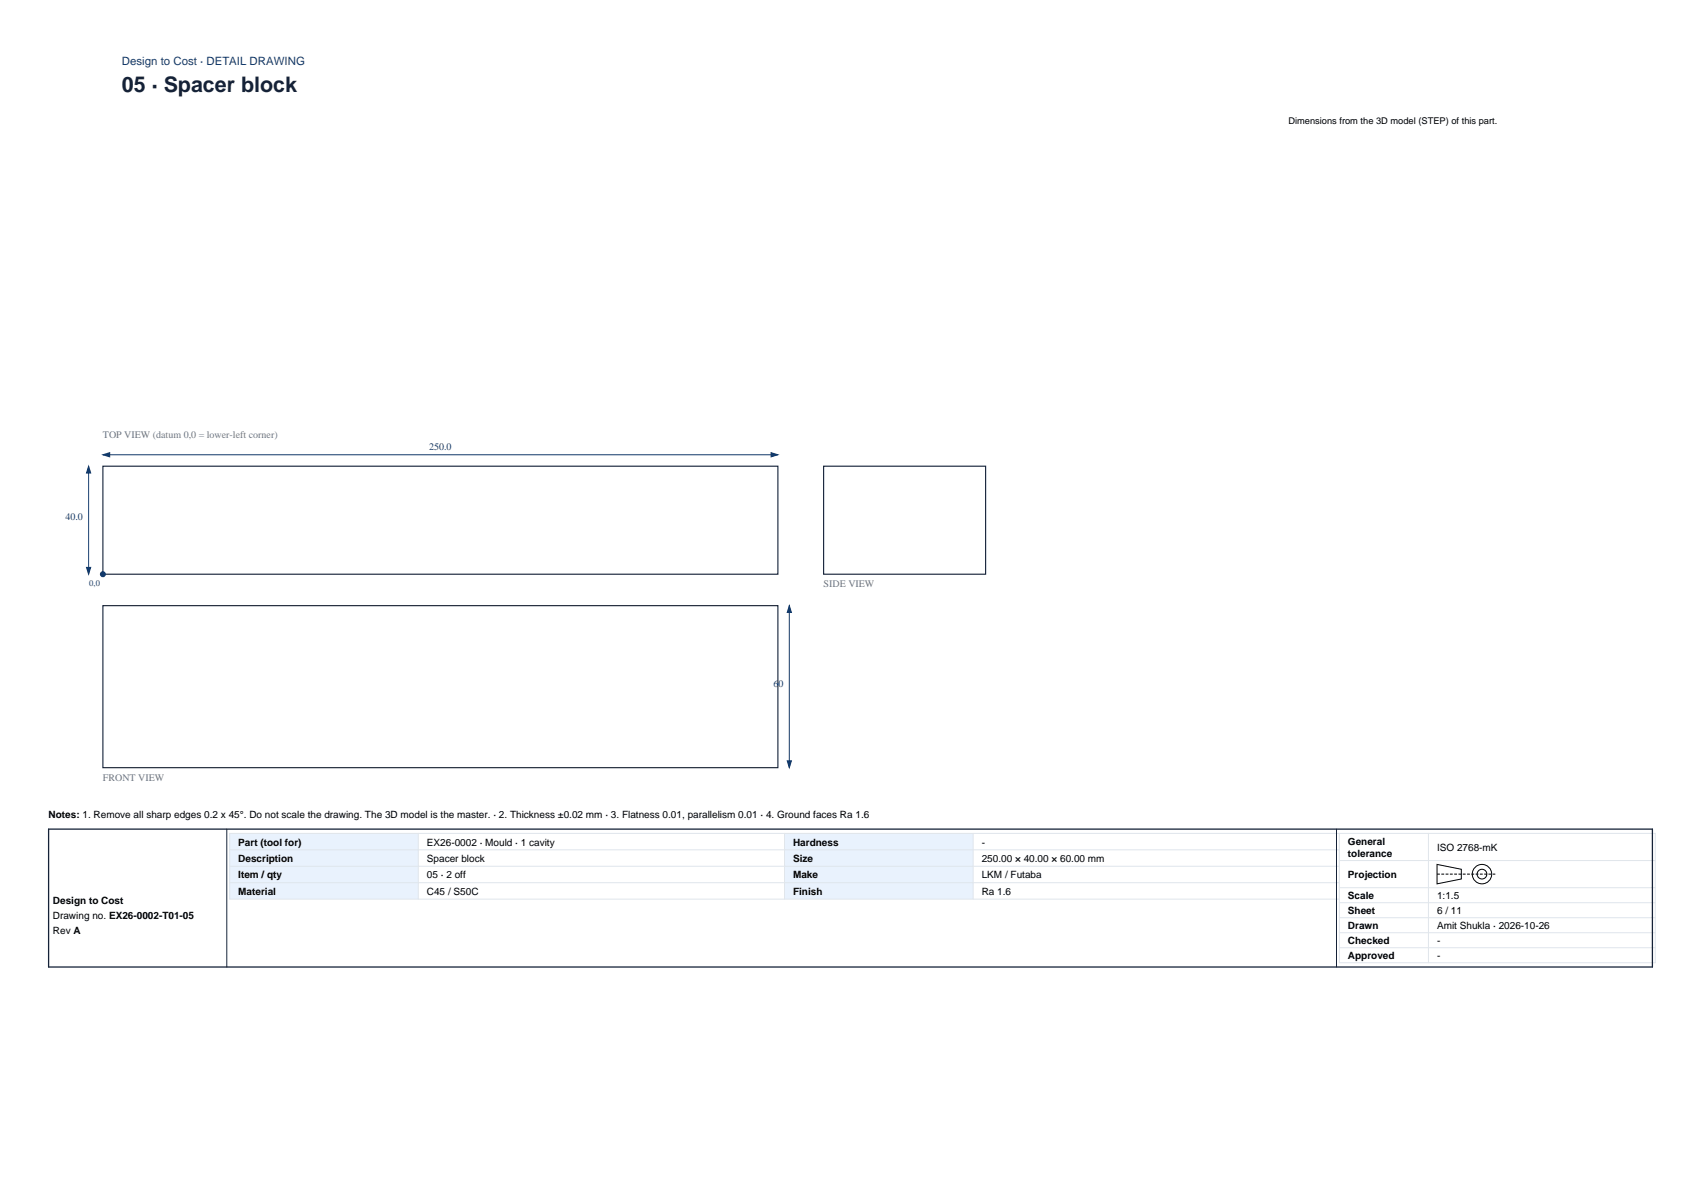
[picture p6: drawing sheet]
<svg xmlns="http://www.w3.org/2000/svg" width="420mm" height="297mm" viewBox="0 0 420 297" stroke-linecap="round" stroke-linejoin="round" font-family="sans-serif">
<defs><g id="words">
<text font-size="5.3" fill="#152238" x="30.1" y="22.7">05 · Spacer block</text>
<text font-size="2.8" fill="#123a6b" x="30.1" y="16">Design to Cost · DETAIL DRAWING</text>
<g font-size="2.5" fill="#6b7683">
<text x="25.4" y="108">TOP VIEW (datum 0,0 = lower-left corner)</text>
<text x="203.4" y="144.9">SIDE VIEW</text>
<text x="25.4" y="192.7">FRONT VIEW</text>
</g>
<g font-size="2.5" fill="#123a6b">
<text x="106" y="111.2">250.0</text>
<text x="16.1" y="128.4">40.0</text>
<text x="191" y="169.5">60</text>
</g>
<g font-size="2.5">
<text x="12" y="201.9">Notes: 1. Remove all sharp edges 0.2 x 45°. Do not scale the drawing. The 3D model is the master. · 2. Thickness ±0.02 mm · 3. Flatness 0.01, parallelism 0.01 · 4. Ground faces Ra 1.6</text>
<text x="58.8" y="208.8">Part (tool for)</text>
<text x="105.4" y="208.8">EX26-0002 · Mould · 1 cavity</text>
<text x="195.8" y="208.8">Hardness</text>
<text x="242.4" y="208.8">-</text>
<text x="332.8" y="208.6">General</text>
<text x="58.8" y="212.8">Description</text>
<text x="105.4" y="212.8">Spacer block</text>
<text x="195.8" y="212.8">Size</text>
<text x="242.4" y="212.8">250.00 × 40.00 × 60.00 mm</text>
<text x="332.8" y="211.6">tolerance</text>
<text x="354.8" y="210.1">ISO 2768-mK</text>
<text x="58.8" y="216.9">Item / qty</text>
<text x="58.8" y="220.9">Material</text>
<text x="105.4" y="216.9">05 · 2 off</text>
<text x="105.4" y="220.9">C45 / S50C</text>
<text x="195.8" y="216.9">Make</text>
<text x="195.8" y="220.9">Finish</text>
<text x="242.4" y="216.9">LKM / Futaba</text>
<text x="242.4" y="220.9">Ra 1.6</text>
<text x="332.8" y="216.8">Projection</text>
<text x="332.8" y="222">Scale</text>
<text x="354.8" y="222">1:1.5</text>
<text x="13.1" y="223.3">Design to Cost</text>
<text x="13.1" y="227">Drawing no. EX26-0002-T01-05</text>
<text x="332.8" y="225.7">Sheet</text>
<text x="354.8" y="225.7">6 / 11</text>
<text x="13.1" y="230.7">Rev A</text>
<text x="332.8" y="229.4">Drawn</text>
<text x="332.8" y="233.1">Checked</text>
<text x="354.8" y="229.4">Amit Shukla · 2026-10-26</text>
<text x="354.8" y="233.1">-</text>
<text x="332.8" y="236.8">Approved</text>
<text x="354.8" y="236.8">-</text>
</g>
<text font-size="2.3" x="318.1" y="30.6">Dimensions from the 3D model (STEP) of this part.</text>
<text font-size="2.1" fill="#123a6b" x="22.1" y="144.6">0,0</text>
</g></defs>
<path d="M25.4 115.1h166.7v26.7h-166.7zM203.4 115.1h40v26.7h-40zM25.4 149.5h166.7v40h-166.7z" fill="none" stroke="#152238" stroke-width=".28"/>
<circle cx="25.4" cy="141.8" r=".56" fill="#123a6b" stroke="#123a6b" stroke-width=".35"/>
<path d="M21.9 115.1v26.7M25.4 112.3h166.7M194.9 149.5v40" fill="none" stroke="#123a6b" stroke-width=".25"/>
<g fill="#123a6b" stroke="#123a6b" stroke-width=".25">
<path d="M25.4 112.3l1.7-.5v1z"/>
<path d="M190.4 111.8l1.7 .5-1.7 .5z"/>
<path d="M21.4 140.1h1l-.5 1.7z"/>
<path d="M21.9 115.1l.5 1.7h-1z"/>
<path d="M194.4 187.8h1l-.5 1.7z"/>
<path d="M194.9 149.5l.5 1.7h-1z"/>
</g>
<g fill="#e9f2fd">
<path d="M56.7 205.8h46.6v16.2h-46.6z" fill-rule="evenodd"/>
<path d="M193.7 205.8h46.6v16.2h-46.6z" fill-rule="evenodd"/>
</g>
<g fill="none" stroke="#dfe5ec" stroke-width=".25">
<path d="M56.7 209.8h274M56.7 213.9h274M56.7 217.9h274M103.3 205.8v16.2M193.7 205.8v16.2M240.3 205.8v16.2M330.7 205.8v31.9h78v-31.9h-352v16.2h274M330.7 212.5h78M330.7 219.2h78M352.7 205.8v31.9M330.7 222.9h78M330.7 226.6h78"/>
<path d="M330.7 230.3h78M330.7 234h78"/>
</g>
<g fill="none" stroke="#000" stroke-width=".25">
<path d="M354.8 213.4l6 1.2v2.4l-6 1.2z"/>
<circle cx="365.9" cy="215.8" r="2.4"/>
<circle cx="365.9" cy="215.8" r="1.2"/>
</g>
<path d="M354.8 215.8h14.4" fill="none" stroke="#000" stroke-width=".25" stroke-dasharray=".7 .4" stroke-linecap="butt"/>
<path d="M12 204.7h396v34h-396z" fill="none" stroke="#152238" stroke-width=".32"/>
<path d="M56 204.7v34M330 204.7v34" fill="none" stroke="#152238" stroke-width=".25"/>
<use href="#words"/>
</svg>
